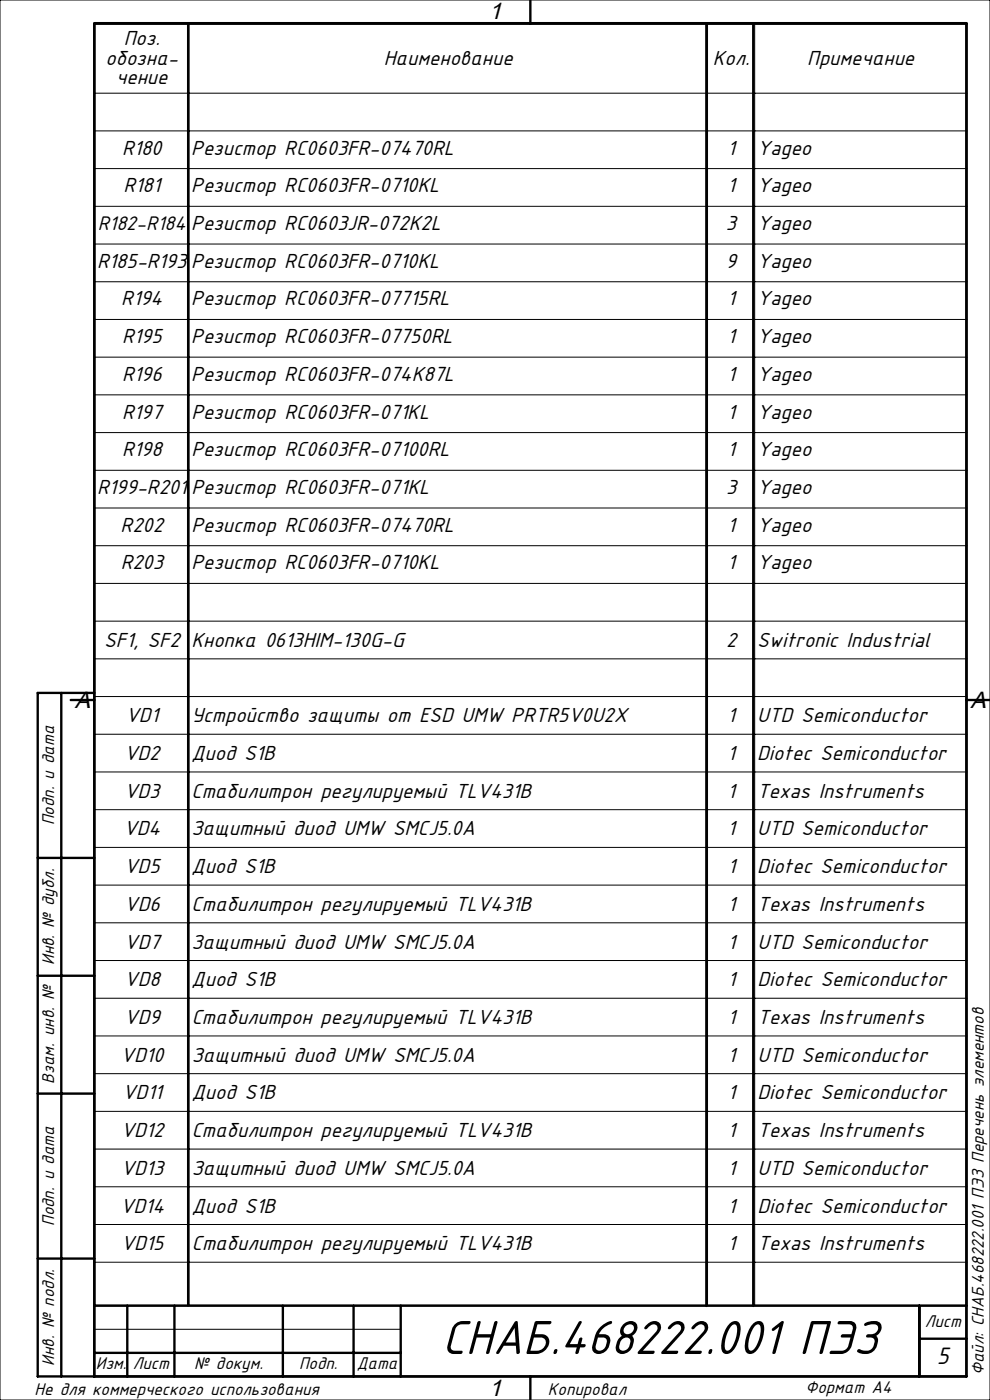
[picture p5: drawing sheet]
<svg xmlns="http://www.w3.org/2000/svg" width="210mm" height="297mm" viewBox="0 0 210 297" stroke-linecap="round" stroke-linejoin="round" font-family="sans-serif">
<defs><g id="words">
<text font-size="11.2" x="93.7" y="287.2">СНАБ.468222.001 ПЭЗ</text>
<text font-size="5.6" x="198.7" y="289.4">5</text>
<g font-size="5">
<text x="103.7" y="4.1">1</text>
<text x="15.9" y="150.1">A</text>
<text x="205.9" y="150.1">A</text>
<text x="103.7" y="296.1">1</text>
</g>
<g font-size="4.8">
<text x="26.3" y="9.5">Поз.</text>
<text x="22.4" y="13.7">обозна-</text>
<text x="24.6" y="17.9">чение</text>
<text x="81.4" y="13.7">Наименование</text>
<text x="151.2" y="13.7">Кол.</text>
<text x="171.2" y="13.7">Примечание</text>
<text x="25.9" y="32.8">R180</text>
<text x="40.6" y="32.8">Резистор RC0603FR-07470RL</text>
<text x="154.3" y="32.8">1</text>
<text x="160.6" y="32.8">Yageo</text>
<text x="26.2" y="40.8">R181</text>
<text x="40.6" y="40.8">Резистор RC0603FR-0710KL</text>
<text x="154.3" y="40.8">1</text>
<text x="160.6" y="40.8">Yageo</text>
<text x="40.6" y="48.8">Резистор RC0603JR-072K2L</text>
<text x="154" y="48.8">3</text>
<text x="160.6" y="48.8">Yageo</text>
<text x="20.6" y="56.8">R185-R193</text>
<text x="40.6" y="56.8">Резистор RC0603FR-0710KL</text>
<text x="154" y="56.8">9</text>
<text x="160.6" y="56.8">Yageo</text>
<text x="25.7" y="64.8">R194</text>
<text x="40.6" y="64.8">Резистор RC0603FR-07715RL</text>
<text x="154.3" y="64.8">1</text>
<text x="160.6" y="64.8">Yageo</text>
<text x="25.9" y="72.8">R195</text>
<text x="40.6" y="72.8">Резистор RC0603FR-07750RL</text>
<text x="154.3" y="72.8">1</text>
<text x="160.6" y="72.8">Yageo</text>
<text x="25.9" y="80.8">R196</text>
<text x="40.6" y="80.8">Резистор RC0603FR-074K87L</text>
<text x="154.3" y="80.8">1</text>
<text x="160.6" y="80.8">Yageo</text>
<text x="25.9" y="88.8">R197</text>
<text x="40.6" y="88.8">Резистор RC0603FR-071KL</text>
<text x="154.3" y="88.8">1</text>
<text x="160.6" y="88.8">Yageo</text>
<text x="25.9" y="96.8">R198</text>
<text x="40.6" y="96.8">Резистор RC0603FR-07100RL</text>
<text x="154.3" y="96.8">1</text>
<text x="160.6" y="96.8">Yageo</text>
<text x="20.6" y="104.8">R199-R201</text>
<text x="40.6" y="104.8">Резистор RC0603FR-071KL</text>
<text x="154" y="104.8">3</text>
<text x="160.6" y="104.8">Yageo</text>
<text x="25.6" y="112.8">R202</text>
<text x="40.6" y="112.8">Резистор RC0603FR-07470RL</text>
<text x="154.3" y="112.8">1</text>
<text x="160.6" y="112.8">Yageo</text>
<text x="25.6" y="120.8">R203</text>
<text x="40.6" y="120.8">Резистор RC0603FR-0710KL</text>
<text x="154.3" y="120.8">1</text>
<text x="160.6" y="120.8">Yageo</text>
<text x="22.1" y="137.2">SF1, SF2</text>
<text x="40.6" y="137.2">Кнопка 0613HIM-130G-G</text>
<text x="154" y="137.2">2</text>
<text x="160.6" y="137.2">Switronic Industrial</text>
<text x="26.7" y="153.2">VD1</text>
<text x="40.6" y="153.2">Устройство защиты от ESD UMW PRTR5V0U2X</text>
<text x="154.3" y="153.2">1</text>
<text x="160.6" y="153.2">UTD Semiconductor</text>
<text x="26.4" y="161.2">VD2</text>
<text x="40.6" y="161.2">Диод S1B</text>
<text x="154.3" y="161.2">1</text>
<text x="160.6" y="161.2">Diotec Semiconductor</text>
<text x="26.4" y="169.2">VD3</text>
<text x="40.6" y="169.2">Стабилитрон регулируемый TLV431B</text>
<text x="154.3" y="169.2">1</text>
<text x="160.6" y="169.2">Texas Instruments</text>
<text x="26.2" y="177.2">VD4</text>
<text x="40.6" y="177.2">Защитный диод UMW SMCJ5.0A</text>
<text x="154.4" y="177.2">1</text>
<text x="160.6" y="177.2">UTD Semiconductor</text>
<text x="26.4" y="185.2">VD5</text>
<text x="40.6" y="185.2">Диод S1B</text>
<text x="154.4" y="185.2">1</text>
<text x="160.6" y="185.2">Diotec Semiconductor</text>
<text x="26.4" y="193.2">VD6</text>
<text x="40.6" y="193.2">Стабилитрон регулируемый TLV431B</text>
<text x="154.4" y="193.2">1</text>
<text x="160.6" y="193.2">Texas Instruments</text>
<text x="26.4" y="201.2">VD7</text>
<text x="40.6" y="201.2">Защитный диод UMW SMCJ5.0A</text>
<text x="154.4" y="201.2">1</text>
<text x="160.6" y="201.2">UTD Semiconductor</text>
<text x="26.4" y="209.2">VD8</text>
<text x="40.7" y="209.2">Диод S1B</text>
<text x="154.4" y="209.2">1</text>
<text x="160.7" y="209.2">Diotec Semiconductor</text>
<text x="26.4" y="217.2">VD9</text>
<text x="40.7" y="217.2">Стабилитрон регулируемый TLV431B</text>
<text x="154.4" y="217.2">1</text>
<text x="160.7" y="217.2">Texas Instruments</text>
<text x="25.7" y="225.2">VD10</text>
<text x="40.7" y="225.2">Защитный диод UMW SMCJ5.0A</text>
<text x="154.4" y="225.2">1</text>
<text x="160.7" y="225.2">UTD Semiconductor</text>
<text x="26" y="233.2">VD11</text>
<text x="40.7" y="233.2">Диод S1B</text>
<text x="154.4" y="233.2">1</text>
<text x="160.7" y="233.2">Diotec Semiconductor</text>
<text x="25.7" y="241.2">VD12</text>
<text x="40.7" y="241.2">Стабилитрон регулируемый TLV431B</text>
<text x="154.4" y="241.2">1</text>
<text x="160.7" y="241.2">Texas Instruments</text>
<text x="25.7" y="249.2">VD13</text>
<text x="40.7" y="249.2">Защитный диод UMW SMCJ5.0A</text>
<text x="154.4" y="249.2">1</text>
<text x="160.7" y="249.2">UTD Semiconductor</text>
<text x="25.5" y="257.2">VD14</text>
<text x="40.7" y="257.2">Диод S1B</text>
<text x="154.4" y="257.2">1</text>
<text x="160.7" y="257.2">Diotec Semiconductor</text>
<text x="25.7" y="265.2">VD15</text>
<text x="40.7" y="265.2">Стабилитрон регулируемый TLV431B</text>
<text x="154.4" y="265.2">1</text>
<text x="160.7" y="265.2">Texas Instruments</text>
</g>
<text font-size="4.7" x="20.8" y="48.8">R182-R184</text>
<g font-size="4">
<text x="11.5" y="175.1" transform="rotate(-90 11.5 175.1)">Подп. и дата</text>
<text x="11.5" y="204.7" transform="rotate(-90 11.5 204.7)">Инв. № дубл.</text>
<text x="11.5" y="229.9" transform="rotate(-90 11.5 229.9)">Взам. инв. №</text>
<text x="11.5" y="260.1" transform="rotate(-90 11.5 260.1)">Подп. и дата</text>
<text x="196.2" y="281.5">Лист</text>
<text x="11.5" y="289.7" transform="rotate(-90 11.5 289.7)">Инв. № подл.</text>
<text x="20.3" y="290.5">Изм.</text>
<text x="28.2" y="290.5">Лист</text>
<text x="41.2" y="290.5">№ докум.</text>
<text x="63.4" y="290.5">Подп.</text>
<text x="75.7" y="290.5">Дата</text>
<text x="208.7" y="291.8" transform="rotate(-90 208.7 291.8)">Файл: СНАБ.468222.001 ПЭЗ Перечень элементов</text>
<text x="7.3" y="296">Не для коммерческого использования</text>
<text x="116.2" y="296">Копировал</text>
<text x="170.9" y="295.5">Формат А4</text>
</g>
</g></defs>
<g fill="none" stroke="#000" stroke-width=".21">
<path d="M0 0h210v297h-210zM20.1 4.8h185v272.1h-185zM20.1 19.8h185M40.1 4.8v272.1M150.1 4.8v272.1M160.1 4.8v272.1M20.1 27.8h185M20.1 35.8h185M20.1 43.8h185M20.1 51.8h185M20.1 59.8h185M20.1 67.8h185"/>
<path d="M20.1 75.8h185M20.1 83.8h185M20.1 91.8h185M20.1 99.8h185M20.1 107.8h185M20.1 115.8h185M20.1 123.8h185M20.1 131.8h185M20.1 139.8h185M20.1 147.8h185M20.1 155.8h185M20.1 163.8h185"/>
<path d="M20.1 171.8h185M20.1 179.8h185M20.1 187.8h185M20.1 195.8h185M20.1 203.8h185M20.1 211.8h185M20.1 219.8h185M20.1 227.8h185M20.1 235.8h185M20.1 243.8h185M20.1 251.8h185M20.1 259.8h185"/>
<path d="M20.1 267.8h185M20 282h65"/>
</g>
<path d="M20 147v145" fill="none" stroke="#000" stroke-width=".25"/>
<g fill="none" stroke="#000" stroke-width=".5">
<path d="M112.5 0v5M39.9 5.1v271.8M149.8 5.1v272M159.8 5.1v272M13 147v145M15 148.5h5M20 147h-12v145h197v-287h-185v287M205 148.5h5M8 182h12M8 207h12M8 232h12M8 267h12"/>
<path d="M20 277h185M27 277v15M37 277v15M60 277v15M75 277v15M85 277v15M195 277v15M20 287h65M112.5 292v5M195 284h10"/>
</g>
<use href="#words"/>
</svg>
